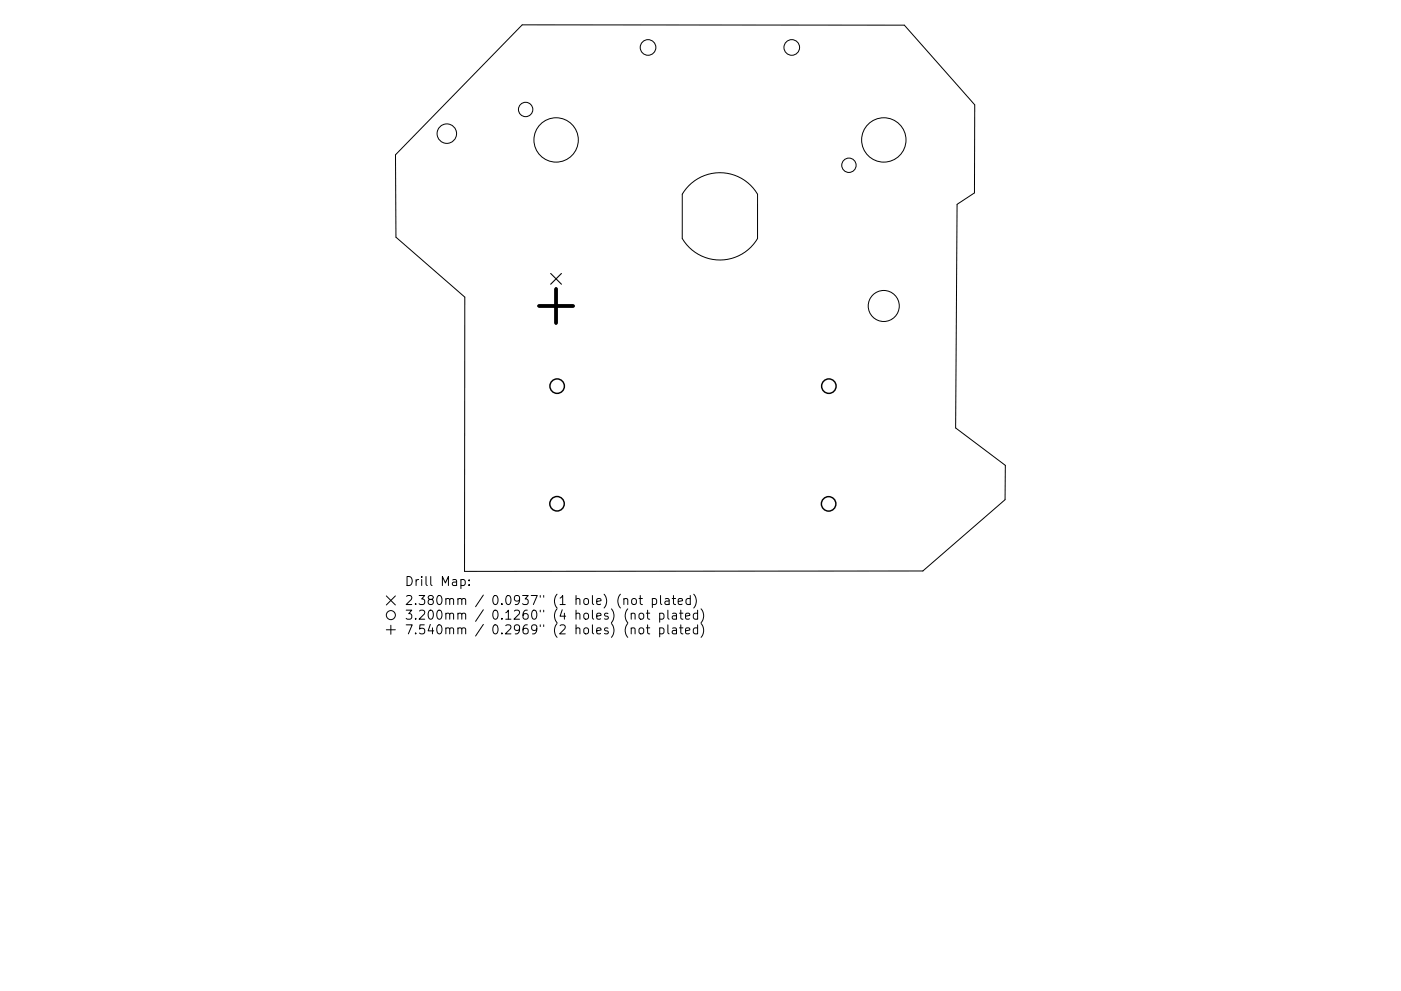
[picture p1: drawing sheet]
<svg xmlns="http://www.w3.org/2000/svg" width="297mm" height="210mm" viewBox="0 0 297 210" stroke-linecap="round" stroke-linejoin="round" font-family="sans-serif">
<defs><g id="words">
<g font-size="2.7">
<text x="85.7" y="124.3">Drill Map:</text>
<text x="85.7" y="128.4">2.380mm / 0.0937&quot; (1 hole) (not plated)</text>
<text x="85.7" y="131.5">3.200mm / 0.1260&quot; (4 holes) (not plated)</text>
<text x="85.7" y="134.6">7.540mm / 0.2969&quot; (2 holes) (not plated)</text>
</g>
</g></defs>
<g fill="none" stroke="#000" stroke-width=".21">
<path d="M110.7 5.3h81l15 16.9-.1 18.7-3.7 2.5-.3 47.4 10.6 7.9-.1 7.3-17.4 15.1-97.2 .1v-58.2l-14.6-12.7v-17.5zM146 39.4a9.3 9.3 0 0 1 14.6 1.8v9.4a9.3 9.3 0 0 1-16 0l.1-9.4zM81.9 126.4l1.9 2M81.9 133.6h1.9M82.9 132.7v1.9M83.8 126.4l-1.9 2M97.7 123h.6l.3 .3v.6l-.1 .2h-.8M99.5 124v.2M99.5 123v.2M132.3 127.2l.3-.2 .4 .1 .1 1.2M133.8 130.3l.3-.2 .5 .1 .1 1.2M133.8 133.4l.3-.2 .5 .1 .1 1.2"/>
<path d="M134 127.2l.3-.2 .5 .2 .1 .7-.2 .3-.4 .1-.3-.2zM135.5 127h.7M135.6 130.3l.2-.2 .6 .2 .1 .7-.2 .3-.5 .1-.2-.2zM135.6 133.4l.2-.2 .6 .2 .1 .7-.2 .3-.5 .1-.2-.2zM135.8 126.3v1.7v.2l.4 .1M137 130.1h.8M137 133.2h.8M137.3 129.5v1.6l.1 .2 .4 .1M137.3 132.6v1.6l.1 .2 .4 .1M138.3 127.1l.6-.1 .3 .3v.6l-.2 .3h-.7M138.3 127v1.9M139.9 130.2l.5-.1 .4 .4v.5l-.2 .3h-.7"/>
<path d="M139.9 133.3l.5-.1 .4 .4v.5l-.2 .3h-.7M139.9 130.1v1.9M139.9 133.2v1.9M140 126.3v1.7l.3 .3M141.1 127.1h.7l.1 1.2M141.6 129.5v1.6l.3 .3M141.6 132.6v1.6l.3 .3M141.9 127.4l-.7 .1a.38 .38 0 0 0-.3 .4 .38 .38 0 0 0 .3 .4l.7-.1M142.5 127h.7M142.6 130.2h.7l.1 1.2M142.6 133.3h.7l.1 1.2M142.8 126.3v1.7l.1 .2 .3 .1"/>
<path d="M143.4 130.6h-.6a.38 .38 0 0 0-.3 .4 .38 .38 0 0 0 .3 .4l.6-.1M143.4 133.7l-.6 .1a.38 .38 0 0 0-.3 .3 .38 .38 0 0 0 .3 .4l.6-.1M143.8 127.6l.9-.2-.1-.3-.5-.1-.3 .3 .1 .9h.7M144.1 130.1h.7M144.1 133.2h.7M144.3 129.5v1.6l.1 .2 .4 .1M144.3 132.6v1.6l.1 .2 .4 .1M145.3 130.7l1-.1-.1-.4-.6-.1-.3 .3 .1 .9h.8M145.3 133.8l1-.1-.1-.4-.6-.1-.3 .3 .1 .9h.8M146.4 127.1l-.6-.1-.4 .3v.6l.2 .3h.8M146.4 126.3v2M147.1 126.1a2.2 2.2 0 0 1 0 2.9"/>
<path d="M147.9 130.2l-.5-.1-.4 .4v.5l.2 .3h.7M147.9 133.3l-.5-.1-.4 .4v.5l.2 .3h.7M147.9 129.5v1.9M147.9 132.6v1.9M148.6 129.2a2.2 2.2 0 0 1 0 2.9M148.6 132.3a2.2 2.2 0 0 1 0 2.9"/>
<circle cx="137.4" cy="10.1" r="1.66"/>
<circle cx="167.9" cy="10.1" r="1.66"/>
<circle cx="94.7" cy="28.4" r="2.07"/>
<circle cx="111.4" cy="23.2" r="1.52"/>
<circle cx="117.9" cy="29.7" r="4.7"/>
<circle cx="180" cy="35.1" r="1.52"/>
<circle cx="187.4" cy="29.7" r="4.7"/>
<circle cx="187.4" cy="64.9" r="3.3"/>
<circle cx="82.9" cy="130.5" r=".96"/>
</g>
<path d="M116.8 58l2.2 2.3M119 58l-2.2 2.3" fill="none" stroke="#000" stroke-width=".23"/>
<g fill="none" stroke="#000" stroke-width=".31">
<circle cx="118.1" cy="81.9" r="1.54"/>
<circle cx="175.7" cy="81.9" r="1.54"/>
<circle cx="118.1" cy="106.9" r="1.54"/>
<circle cx="175.7" cy="106.9" r="1.54"/>
</g>
<path d="M114.3 64.9h7.2M117.9 61.3v7.2" fill="none" stroke="#000" stroke-width=".72"/>
<use href="#words"/>
</svg>
